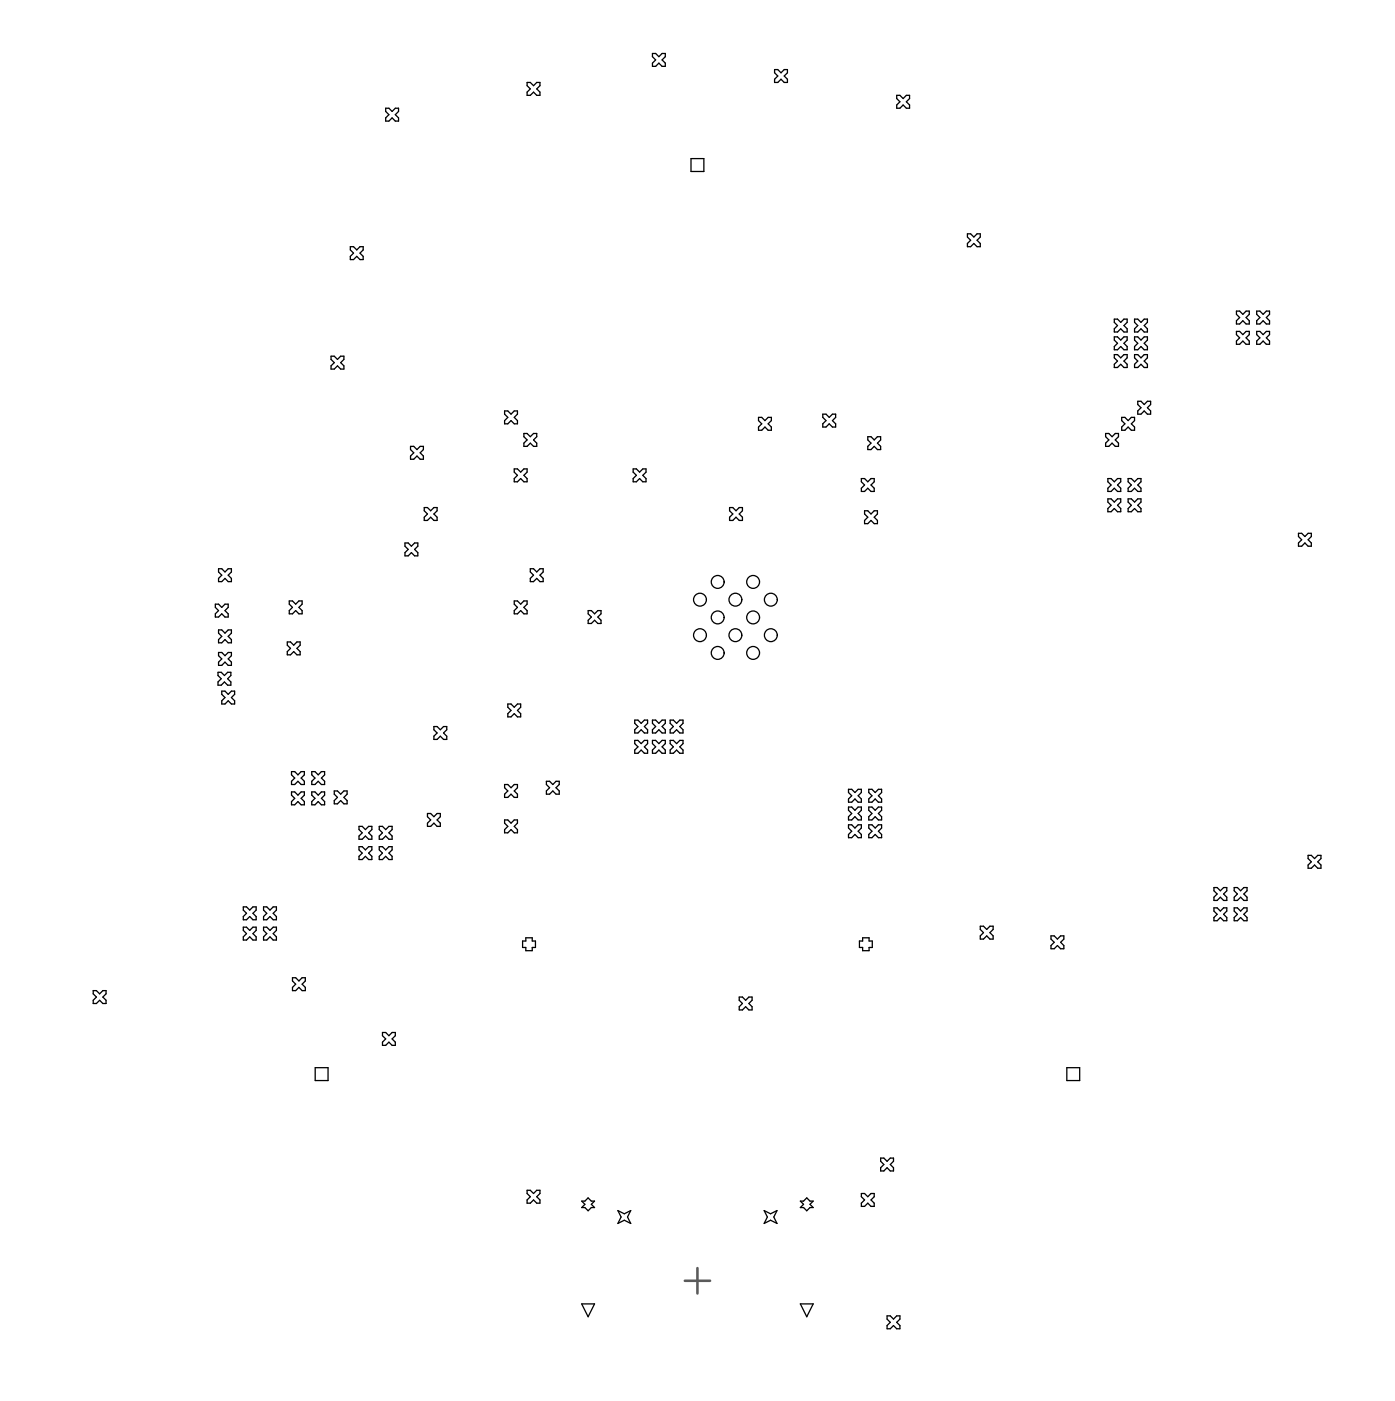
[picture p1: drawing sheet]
<svg xmlns="http://www.w3.org/2000/svg" width="183mm" height="184mm" viewBox="0 0 183 184" stroke-linecap="round" stroke-linejoin="round" font-family="sans-serif">
<g fill="none" stroke="#000" stroke-width=".17">
<path d="M50.7 14.2h.4l.5 .4 .4-.4h.4v.4l-.4 .5 .4 .4v.4h-.4l-.4-.4-.5 .4h-.4v-.4l.4-.4-.4-.5zM69.3 10.8h.4l.5 .5 .4-.5h.4v.5l-.4 .4 .4 .4v.4h-.4l-.4-.4-.5 .4h-.4v-.4l.4-.4-.4-.4zM85.8 7h.4l.4 .5 .5-.5h.4v.5l-.4 .4 .4 .4v.4h-.4l-.5-.4-.4 .4h-.4v-.4l.4-.4-.4-.4zM101.9 9.1h.4l.4 .5 .4-.5h.4v.5l-.4 .4 .4 .4v.4h-.4l-.4-.4-.4 .4h-.4v-.4l.4-.4-.4-.4zM117.9 12.5h.4l.5 .5 .4-.5h.4v.5l-.4 .4 .4 .4v.4h-.4l-.4-.4-.5 .4h-.4v-.4l.4-.4-.4-.4zM46.1 32.4h.4l.4 .4 .4-.4h.5v.4l-.5 .5 .5 .4v.4h-.5l-.4-.4-.4 .4h-.4v-.4l.4-.4-.4-.5zM90.9 20.8h1.7v1.7h-1.7zM127.2 30.7h.4l.5 .5 .4-.5h.4v.5l-.4 .4 .4 .4v.4h-.4l-.4-.4-.5 .4h-.4v-.4l.4-.4-.4-.4zM43.5 46.8h.5l.4 .4 .4-.4h.4v.4l-.4 .5 .4 .4v.4h-.4l-.4-.4-.4 .4h-.5v-.4l.5-.4-.5-.5zM54 58.7h.4l.4 .4 .5-.4h.4v.4l-.4 .4 .4 .4v.5h-.4l-.5-.5-.4 .5h-.4v-.5l.4-.4-.4-.4zM66.4 54h.4l.4 .4 .4-.4h.4v.4l-.4 .5 .4 .4v.4h-.4l-.4-.4-.4 .4h-.4v-.4l.4-.4-.4-.5zM68.9 57h.4l.4 .4 .5-.4h.4v.4l-.4 .4 .4 .4v.5h-.4l-.5-.5-.4 .5h-.4v-.5l.4-.4-.4-.4z"/>
<path d="M99.7 54.9h.5l.4 .4 .4-.4h.4v.4l-.4 .4 .4 .4v.5h-.4l-.4-.5-.4 .5h-.5v-.5l.5-.4-.5-.4zM108.2 54.4h.4l.4 .5 .5-.5h.4v.5l-.4 .4 .4 .4v.4h-.4l-.5-.4-.4 .4h-.4v-.4l.4-.4-.4-.4zM114.1 57.4h.4l.5 .4 .4-.4h.4v.4l-.4 .4 .4 .5v.4h-.4l-.4-.4-.5 .4h-.4v-.4l.4-.5-.4-.4zM145.4 57h.4l.4 .4 .5-.4h.4v.4l-.4 .4 .4 .4v.5h-.4l-.5-.5-.4 .5h-.4v-.5l.4-.4-.4-.4zM146.5 46.6h.5l.4 .4 .4-.4h.4v.4l-.4 .5 .4 .4v.4h-.4l-.4-.4-.4 .4h-.5v-.4l.5-.4-.5-.5zM146.5 41.9h.5l.4 .5 .4-.5h.4v.5l-.4 .4 .4 .4v.4h-.4l-.4-.4-.4 .4h-.5v-.4l.5-.4-.5-.4zM146.5 44.3h.5l.4 .4 .4-.4h.4v.4l-.4 .4 .4 .4v.5h-.4l-.4-.5-.4 .5h-.5v-.5l.5-.4-.5-.4zM147.5 54.9h.4l.4 .4 .5-.4h.4v.4l-.4 .4 .4 .4v.5h-.4l-.5-.5-.4 .5h-.4v-.5l.4-.4-.4-.4zM149.2 41.9h.4l.4 .5 .5-.5h.4v.5l-.4 .4 .4 .4v.4h-.4l-.5-.4-.4 .4h-.4v-.4l.4-.4-.4-.4zM149.2 44.3h.4l.4 .4 .5-.4h.4v.4l-.4 .4 .4 .4v.5h-.4l-.5-.5-.4 .5h-.4v-.5l.4-.4-.4-.4zM149.2 46.6h.4l.4 .4 .5-.4h.4v.4l-.4 .5 .4 .4v.4h-.4l-.5-.4-.4 .4h-.4v-.4l.4-.4-.4-.5zM149.6 52.7h.4l.5 .5 .4-.5h.4v.5l-.4 .4 .4 .4v.4h-.4l-.4-.4-.5 .4h-.4v-.4l.4-.4-.4-.4z"/>
<path d="M162.6 43.6h.4l.4 .4 .5-.4h.4v.4l-.4 .4 .4 .4v.5h-.4l-.5-.5-.4 .5h-.4v-.5l.4-.4-.4-.4zM162.6 40.9h.4l.4 .4 .5-.4h.4v.4l-.4 .4 .4 .5v.4h-.4l-.5-.4-.4 .4h-.4v-.4l.4-.5-.4-.4zM165.3 43.6h.4l.4 .4 .4-.4h.4v.4l-.4 .4 .4 .4v.5h-.4l-.4-.5-.4 .5h-.4v-.5l.4-.4-.4-.4zM165.3 40.9h.4l.4 .4 .4-.4h.4v.4l-.4 .4 .4 .5v.4h-.4l-.4-.4-.4 .4h-.4v-.4l.4-.5-.4-.4zM28.3 79.4h.4l.5 .4 .4-.4h.4v.4l-.4 .5 .4 .4v.4h-.4l-.4-.4-.5 .4h-.4v-.4l.4-.4-.4-.5zM28.7 74.8h.5l.4 .4 .4-.4h.4v.4l-.4 .4 .4 .4v.4h-.4l-.4-.4-.4 .4h-.5v-.4l.5-.4-.5-.4zM38 79h.5l.4 .4 .4-.4h.4v.4l-.4 .4 .4 .5v.4h-.4l-.4-.4-.4 .4h-.5v-.4l.5-.5-.5-.4zM53.3 71.4h.4l.4 .4 .4-.4h.4v.4l-.4 .4 .4 .4v.5h-.4l-.4-.5-.4 .5h-.4v-.5l.4-.4-.4-.4zM55.8 66.7h.4l.4 .4 .5-.4h.4v.4l-.4 .5 .4 .4v.4h-.4l-.5-.4-.4 .4h-.4v-.4l.4-.4-.4-.5zM67.6 61.6h.4l.5 .5 .4-.5h.4v.5l-.4 .4 .4 .4v.4h-.4l-.4-.4-.5 .4h-.4v-.4l.4-.4-.4-.4zM67.6 79h.4l.5 .4 .4-.4h.4v.4l-.4 .4 .4 .5v.4h-.4l-.4-.4-.5 .4h-.4v-.4l.4-.5-.4-.4zM69.7 74.8h.5l.4 .4 .4-.4h.4v.4l-.4 .4 .4 .4v.4h-.4l-.4-.4-.4 .4h-.5v-.4l.5-.4-.5-.4z"/>
<path d="M83.3 61.6h.4l.4 .5 .4-.5h.5v.5l-.5 .4 .5 .4v.4h-.5l-.4-.4-.4 .4h-.4v-.4l.4-.4-.4-.4zM95.9 66.7h.5l.4 .4 .4-.4h.4v.4l-.4 .5 .4 .4v.4h-.4l-.4-.4-.4 .4h-.5v-.4l.5-.4-.5-.5zM113.3 62.9h.4l.4 .4 .4-.4h.5v.4l-.5 .5 .5 .4v.4h-.5l-.4-.4-.4 .4h-.4v-.4l.4-.4-.4-.5zM113.7 67.1h.4l.4 .5 .5-.5h.4v.5l-.4 .4 .4 .4v.4h-.4l-.5-.4-.4 .4h-.4v-.4l.4-.4-.4-.4zM145.7 62.9h.4l.4 .4 .5-.4h.4v.4l-.4 .5 .4 .4v.4h-.4l-.5-.4-.4 .4h-.4v-.4l.4-.4-.4-.5zM145.7 65.6h.4l.4 .4 .5-.4h.4v.4l-.4 .4 .4 .4v.5h-.4l-.5-.5-.4 .5h-.4v-.5l.4-.4-.4-.4zM148.3 62.9h.5l.4 .4 .4-.4h.4v.4l-.4 .5 .4 .4v.4h-.4l-.4-.4-.4 .4h-.5v-.4l.5-.4-.5-.5zM148.3 65.6h.5l.4 .4 .4-.4h.4v.4l-.4 .4 .4 .4v.5h-.4l-.4-.5-.4 .5h-.5v-.5l.5-.4-.5-.4zM170.8 70.1h.4l.4 .4 .4-.4h.4v.4l-.4 .4 .4 .5v.4h-.4l-.4-.4-.4 .4h-.4v-.4l.4-.5-.4-.4zM28.7 88.4h.4l.4 .4 .4-.4h.5v.4l-.5 .4 .5 .4v.5h-.5l-.4-.5-.4 .5h-.4v-.5l.4-.4-.4-.4zM28.7 82.8h.5l.4 .4 .4-.4h.4v.4l-.4 .4 .4 .5v.4h-.4l-.4-.4-.4 .4h-.5v-.4l.5-.5-.5-.4zM28.7 85.8h.5l.4 .4 .4-.4h.4v.4l-.4 .4 .4 .4v.5h-.4l-.4-.5-.4 .5h-.5v-.5l.5-.4-.5-.4z"/>
<path d="M29.2 90.8h.4l.4 .5 .4-.5h.5v.5l-.5 .4 .5 .4v.4h-.5l-.4-.4-.4 .4h-.4v-.4l.4-.4-.4-.4zM37.8 84.4h.4l.4 .4 .4-.4h.5v.4l-.5 .4 .5 .4v.5h-.5l-.4-.5-.4 .5h-.4v-.5l.4-.4-.4-.4zM57.1 95.5h.4l.4 .4 .4-.4h.4v.4l-.4 .4 .4 .5v.4h-.4l-.4-.4-.4 .4h-.4v-.4l.4-.5-.4-.4zM66.8 92.5h.4l.4 .5 .4-.5h.5v.5l-.5 .4 .5 .4v.4h-.5l-.4-.4-.4 .4h-.4v-.4l.4-.4-.4-.4zM77.3 80.3h.5l.4 .4 .4-.4h.4v.4l-.4 .4 .4 .4v.5h-.4l-.4-.5-.4 .5h-.5v-.5l.5-.4-.5-.4zM83.5 97.3h.4l.4 .4 .4-.4h.5v.4l-.5 .5 .5 .4v.4h-.5l-.4-.4-.4 .4h-.4v-.4l.4-.4-.4-.5zM83.5 94.7h.4l.4 .4 .4-.4h.5v.4l-.5 .4 .5 .4v.4h-.5l-.4-.4-.4 .4h-.4v-.4l.4-.4-.4-.4zM85.8 94.7h.4l.4 .4 .5-.4h.4v.4l-.4 .4 .4 .4v.4h-.4l-.5-.4-.4 .4h-.4v-.4l.4-.4-.4-.4zM85.8 97.3h.4l.4 .4 .5-.4h.4v.4l-.4 .5 .4 .4v.4h-.4l-.5-.4-.4 .4h-.4v-.4l.4-.4-.4-.5zM88.1 97.3h.5l.4 .4 .4-.4h.4v.4l-.4 .5 .4 .4v.4h-.4l-.4-.4-.4 .4h-.5v-.4l.5-.4-.5-.5zM88.1 94.7h.5l.4 .4 .4-.4h.4v.4l-.4 .4 .4 .4v.4h-.4l-.4-.4-.4 .4h-.5v-.4l.5-.4-.5-.4zM32 119.2h.4l.4 .4 .5-.4h.4v.4l-.4 .4 .4 .5v.4h-.4l-.5-.4-.4 .4h-.4v-.4l.4-.5-.4-.4z"/>
<path d="M34.7 119.2h.4l.4 .4 .4-.4h.4v.4l-.4 .4 .4 .5v.4h-.4l-.4-.4-.4 .4h-.4v-.4l.4-.5-.4-.4zM38.3 101.4h.5l.4 .4 .4-.4h.4v.4l-.4 .5 .4 .4v.4h-.4l-.4-.4-.4 .4h-.5v-.4l.5-.4-.5-.5zM38.3 104.1h.5l.4 .4 .4-.4h.4v.4l-.4 .4 .4 .5v.4h-.4l-.4-.4-.4 .4h-.5v-.4l.5-.5-.5-.4zM41 101.4h.4l.4 .4 .5-.4h.4v.4l-.4 .5 .4 .4v.4h-.4l-.5-.4-.4 .4h-.4v-.4l.4-.4-.4-.5zM41 104.1h.4l.4 .4 .5-.4h.4v.4l-.4 .4 .4 .5v.4h-.4l-.5-.4-.4 .4h-.4v-.4l.4-.5-.4-.4zM44 104h.4l.4 .4 .4-.4h.4v.4l-.4 .4 .4 .4v.5h-.4l-.4-.5-.4 .5h-.4v-.5l.4-.4-.4-.4zM47.2 108.6h.4l.5 .4 .4-.4h.4v.4l-.4 .5 .4 .4v.4h-.4l-.4-.4-.5 .4h-.4v-.4l.4-.4-.4-.5zM47.2 111.3h.4l.5 .4 .4-.4h.4v.4l-.4 .4 .4 .5v.4h-.4l-.4-.4-.5 .4h-.4v-.4l.4-.5-.4-.4zM49.9 108.6h.4l.4 .4 .4-.4h.5v.4l-.5 .5 .5 .4v.4h-.5l-.4-.4-.4 .4h-.4v-.4l.4-.4-.4-.5zM49.9 111.3h.4l.4 .4 .4-.4h.5v.4l-.5 .4 .5 .5v.4h-.5l-.4-.4-.4 .4h-.4v-.4l.4-.5-.4-.4zM56.2 106.9h.4l.5 .5 .4-.5h.4v.5l-.4 .4 .4 .4v.4h-.4l-.4-.4-.5 .4h-.4v-.4l.4-.4-.4-.4zM66.4 103.1h.4l.4 .4 .4-.4h.4v.4l-.4 .5 .4 .4v.4h-.4l-.4-.4-.4 .4h-.4v-.4l.4-.4-.4-.5z"/>
<path d="M66.4 107.8h.4l.4 .4 .4-.4h.4v.4l-.4 .4 .4 .4v.5h-.4l-.4-.5-.4 .5h-.4v-.5l.4-.4-.4-.4zM71.9 102.7h.4l.4 .4 .4-.4h.4v.4l-.4 .4 .4 .5v.4h-.4l-.4-.4-.4 .4h-.4v-.4l.4-.5-.4-.4zM111.6 106.1h.4l.4 .4 .4-.4h.5v.4l-.5 .4 .5 .5v.4h-.5l-.4-.4-.4 .4h-.4v-.4l.4-.5-.4-.4zM111.6 108.4h.4l.4 .4 .4-.4h.5v.4l-.5 .5 .5 .4v.4h-.5l-.4-.4-.4 .4h-.4v-.4l.4-.4-.4-.5zM111.6 103.7h.4l.4 .5 .4-.5h.5v.5l-.5 .4 .5 .4v.4h-.5l-.4-.4-.4 .4h-.4v-.4l.4-.4-.4-.4zM114.2 106.1h.5l.4 .4 .4-.4h.4v.4l-.4 .4 .4 .5v.4h-.4l-.4-.4-.4 .4h-.5v-.4l.5-.5-.5-.4zM114.2 108.4h.5l.4 .4 .4-.4h.4v.4l-.4 .5 .4 .4v.4h-.4l-.4-.4-.4 .4h-.5v-.4l.5-.4-.5-.5zM114.2 103.7h.5l.4 .5 .4-.5h.4v.5l-.4 .4 .4 .4v.4h-.4l-.4-.4-.4 .4h-.5v-.4l.5-.4-.5-.4zM159.6 119.3h.5l.4 .5 .4-.5h.4v.5l-.4 .4 .4 .4v.4h-.4l-.4-.4-.4 .4h-.5v-.4l.5-.4-.5-.4zM159.6 116.7h.5l.4 .4 .4-.4h.4v.4l-.4 .4 .4 .4v.5h-.4l-.4-.5-.4 .5h-.5v-.5l.5-.4-.5-.4zM162.3 119.3h.4l.4 .5 .5-.5h.4v.5l-.4 .4 .4 .4v.4h-.4l-.5-.4-.4 .4h-.4v-.4l.4-.4-.4-.4zM162.3 116.7h.4l.4 .4 .5-.4h.4v.4l-.4 .4 .4 .4v.5h-.4l-.5-.5-.4 .5h-.4v-.5l.4-.4-.4-.4z"/>
<path d="M172 112.4h.4l.5 .5 .4-.5h.4v.5l-.4 .4 .4 .4v.4h-.4l-.4-.4-.5 .4h-.4v-.4l.4-.4-.4-.4zM12.3 130.2h.4l.4 .4 .4-.4h.4v.4l-.4 .5 .4 .4v.4h-.4l-.4-.4-.4 .4h-.4v-.4l.4-.4-.4-.5zM32 121.9h.4l.4 .4 .5-.4h.4v.4l-.4 .4 .4 .4v.5h-.4l-.5-.5-.4 .5h-.4v-.5l.4-.4-.4-.4zM34.7 121.9h.4l.4 .4 .4-.4h.4v.4l-.4 .4 .4 .4v.5h-.4l-.4-.5-.4 .5h-.4v-.5l.4-.4-.4-.4zM38.5 128.5h.4l.4 .4 .4-.4h.5v.4l-.5 .5 .5 .4v.4h-.5l-.4-.4-.4 .4h-.4v-.4l.4-.4-.4-.5zM50.3 135.7h.4l.4 .4 .5-.4h.4v.4l-.4 .5 .4 .4v.4h-.4l-.5-.4-.4 .4h-.4v-.4l.4-.4-.4-.5zM69.1 123.3h.9v.4h.4v.8h-.4v.5h-.9v-.5h-.4v-.8h.4zM97.2 131.1h.4l.5 .4 .4-.4h.4v.4l-.4 .4 .4 .4v.4h-.4l-.4-.4-.5 .4h-.4v-.4l.4-.4-.4-.4zM113.4 123.3h.9v.4h.4v.8h-.4v.5h-.9v-.5h-.4v-.8h.4zM128.9 121.7h.4l.5 .5 .4-.5h.4v.5l-.4 .4 .4 .4v.4h-.4l-.4-.4-.5 .4h-.4v-.4l.4-.4-.4-.4zM138.2 123h.4l.5 .4 .4-.4h.4v.4l-.4 .5 .4 .4v.4h-.4l-.4-.4-.5 .4h-.4v-.4l.4-.4-.4-.5zM41.4 140.3h1.7v1.7h-1.7z"/>
<path d="M69.3 156.5h.4l.5 .4 .4-.4h.4v.4l-.4 .4 .4 .4v.4h-.4l-.4-.4-.5 .4h-.4v-.4l.4-.4-.4-.4zM76.5 157.9h.4l.4-.4 .5 .4h.4l-.4 .4 .4 .4h-.4l-.5 .4-.4-.4h-.4l.4-.4zM81.3 159.1l.8 .4 .8-.4-.4 .9 .4 .8-.8-.4-.8 .4 .4-.8zM100.5 159.1l.8 .4 .9-.4-.4 .9 .4 .8-.9-.4-.8 .4 .4-.8zM105.2 157.9h.5l.4-.4 .4 .4h.4l-.4 .4 .4 .4h-.4l-.4 .4-.4-.4h-.5l.5-.4zM113.3 156.9h.4l.4 .4 .4-.4h.5v.4l-.5 .4 .5 .4v.5h-.5l-.4-.5-.4 .5h-.4v-.5l.4-.4-.4-.4zM115.8 152.2h.4l.5 .4 .4-.4h.4v.4l-.4 .5 .4 .4v.4h-.4l-.4-.4-.5 .4h-.4v-.4l.4-.4-.4-.5zM140.3 140.3h1.7v1.7h-1.7zM76.5 171.4h1.7l-.9 1.7zM105.2 171.4h1.7l-.8 1.7zM116.7 173h.4l.4 .4 .4-.4h.4v.4l-.4 .4 .4 .4v.5h-.4l-.4-.5-.4 .5h-.4v-.5l.4-.4-.4-.4z"/>
<circle cx="92" cy="78.8" r=".85"/>
<circle cx="94.4" cy="76.5" r=".85"/>
<circle cx="96.7" cy="78.8" r=".85"/>
<circle cx="99" cy="76.5" r=".85"/>
<circle cx="101.4" cy="78.8" r=".85"/>
<circle cx="92" cy="83.5" r=".85"/>
<circle cx="94.4" cy="81.2" r=".85"/>
<circle cx="94.4" cy="85.8" r=".85"/>
<circle cx="96.7" cy="83.5" r=".85"/>
<circle cx="99" cy="81.2" r=".85"/>
<circle cx="99" cy="85.8" r=".85"/>
<circle cx="101.4" cy="83.5" r=".85"/>
</g>
<path d="M90.1 168.3h3.3M91.7 166.7v3.3" fill="none" stroke="#5a5a5a" stroke-width=".33"/>
</svg>
